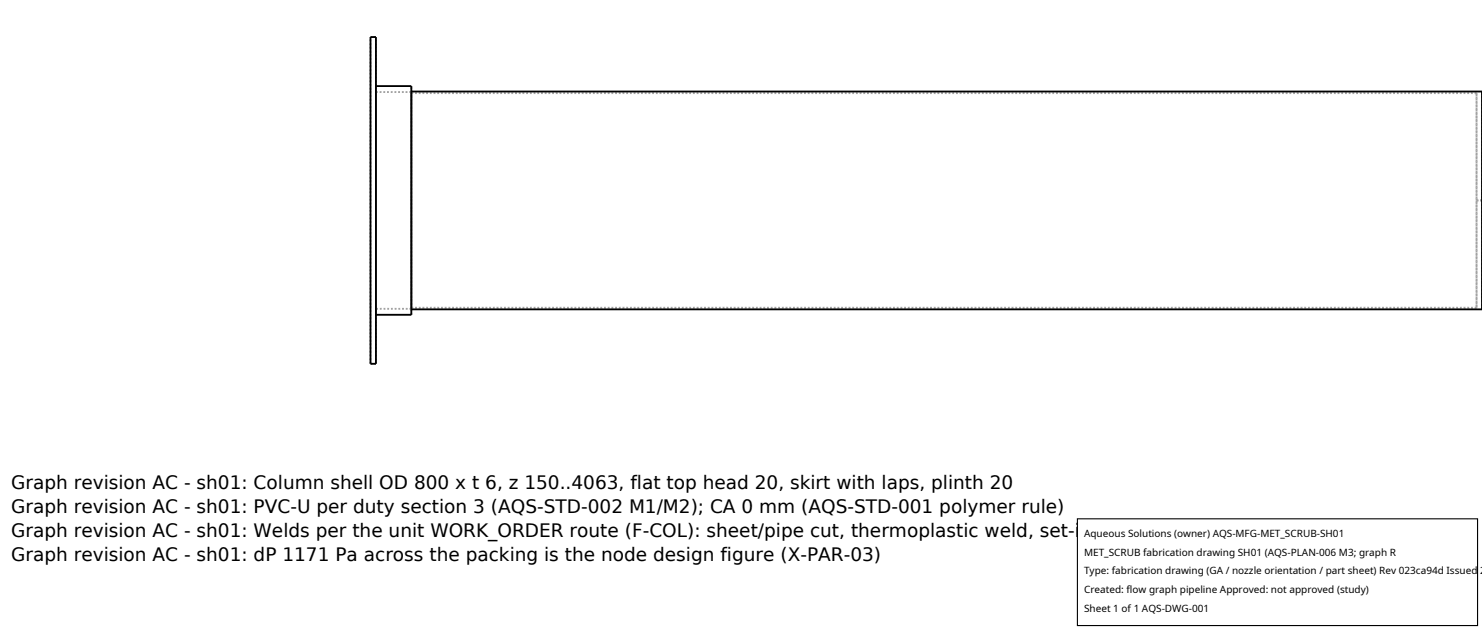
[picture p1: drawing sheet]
<svg xmlns="http://www.w3.org/2000/svg" width="212mm" height="90mm" viewBox="0 0 212 90" stroke-linecap="round" stroke-linejoin="round" font-family="sans-serif">
<defs><g id="words">
<g font-size="2.6">
<text x="1.6" y="69.8">Graph revision AC - sh01: Column shell OD 800 x t 6, z 150..4063, flat top head 20, skirt with laps, plinth 20</text>
<text x="1.6" y="73.3">Graph revision AC - sh01: PVC-U per duty section 3 (AQS-STD-002 M1/M2); CA 0 mm (AQS-STD-001 polymer rule)</text>
<text x="1.6" y="76.7">Graph revision AC - sh01: Welds per the unit WORK_ORDER route (F-COL): sheet/pipe cut, thermoplastic weld, set-in ports, leak test</text>
<text x="1.6" y="80.2">Graph revision AC - sh01: dP 1171 Pa across the packing is the node design figure (X-PAR-03)</text>
</g>
<g font-size="1.4">
<text x="154.8" y="76.6">Aqueous Solutions (owner) AQS-MFG-MET_SCRUB-SH01</text>
<text x="154.8" y="79.3">MET_SCRUB fabrication drawing SH01 (AQS-PLAN-006 M3; graph R</text>
<text x="154.8" y="82">Type: fabrication drawing (GA / nozzle orientation / part sheet) Rev 023ca94d Issued 2</text>
<text x="154.8" y="84.7">Created: flow graph pipeline Approved: not approved (study)</text>
<text x="154.8" y="87.4">Sheet 1 of 1 AQS-DWG-001</text>
</g>
</g></defs>
<g fill="none" stroke="#a0a0a0" stroke-width=".26" stroke-dasharray=".3 .3" stroke-linecap="butt">
<path d="M52.9 5.3h.8M53.7 12.3v32.7M53.7 13.1v31M53.7 13.1h5M58.7 13.1v31.1M58.7 13.3h152.2M58.7 13.3v30.6M58.7 13.1v31M210.9 13.3v30.6M210.9 28.6h.8M211.7 28.6h-.8M52.9 51.9h.8"/>
<path d="M52.9 51.9v-46.6M53.7 51.9v-46.6M53.7 45v-32.7M53.7 44.1v-31M58.7 45v-32.7M58.7 44.2v-31.1M58.7 43.9v-30.6M58.7 44.1v-31M58.7 44.1h-5M210.9 43.9v-30.6M210.9 43.9h-152.2M211.7 44.2v-31.1"/>
</g>
<path d="M52.9 5.3h.8v46.6h-.8zM53.7 12.3h5v32.7h-5M58.7 13.1h153v31.1h-153" fill="none" stroke="#000" stroke-width=".26"/>
<path d="M153.9 74.1h57.1v15.2h-57.1z" fill="#fff" stroke="#000" stroke-width=".16"/>
<use href="#words"/>
</svg>
